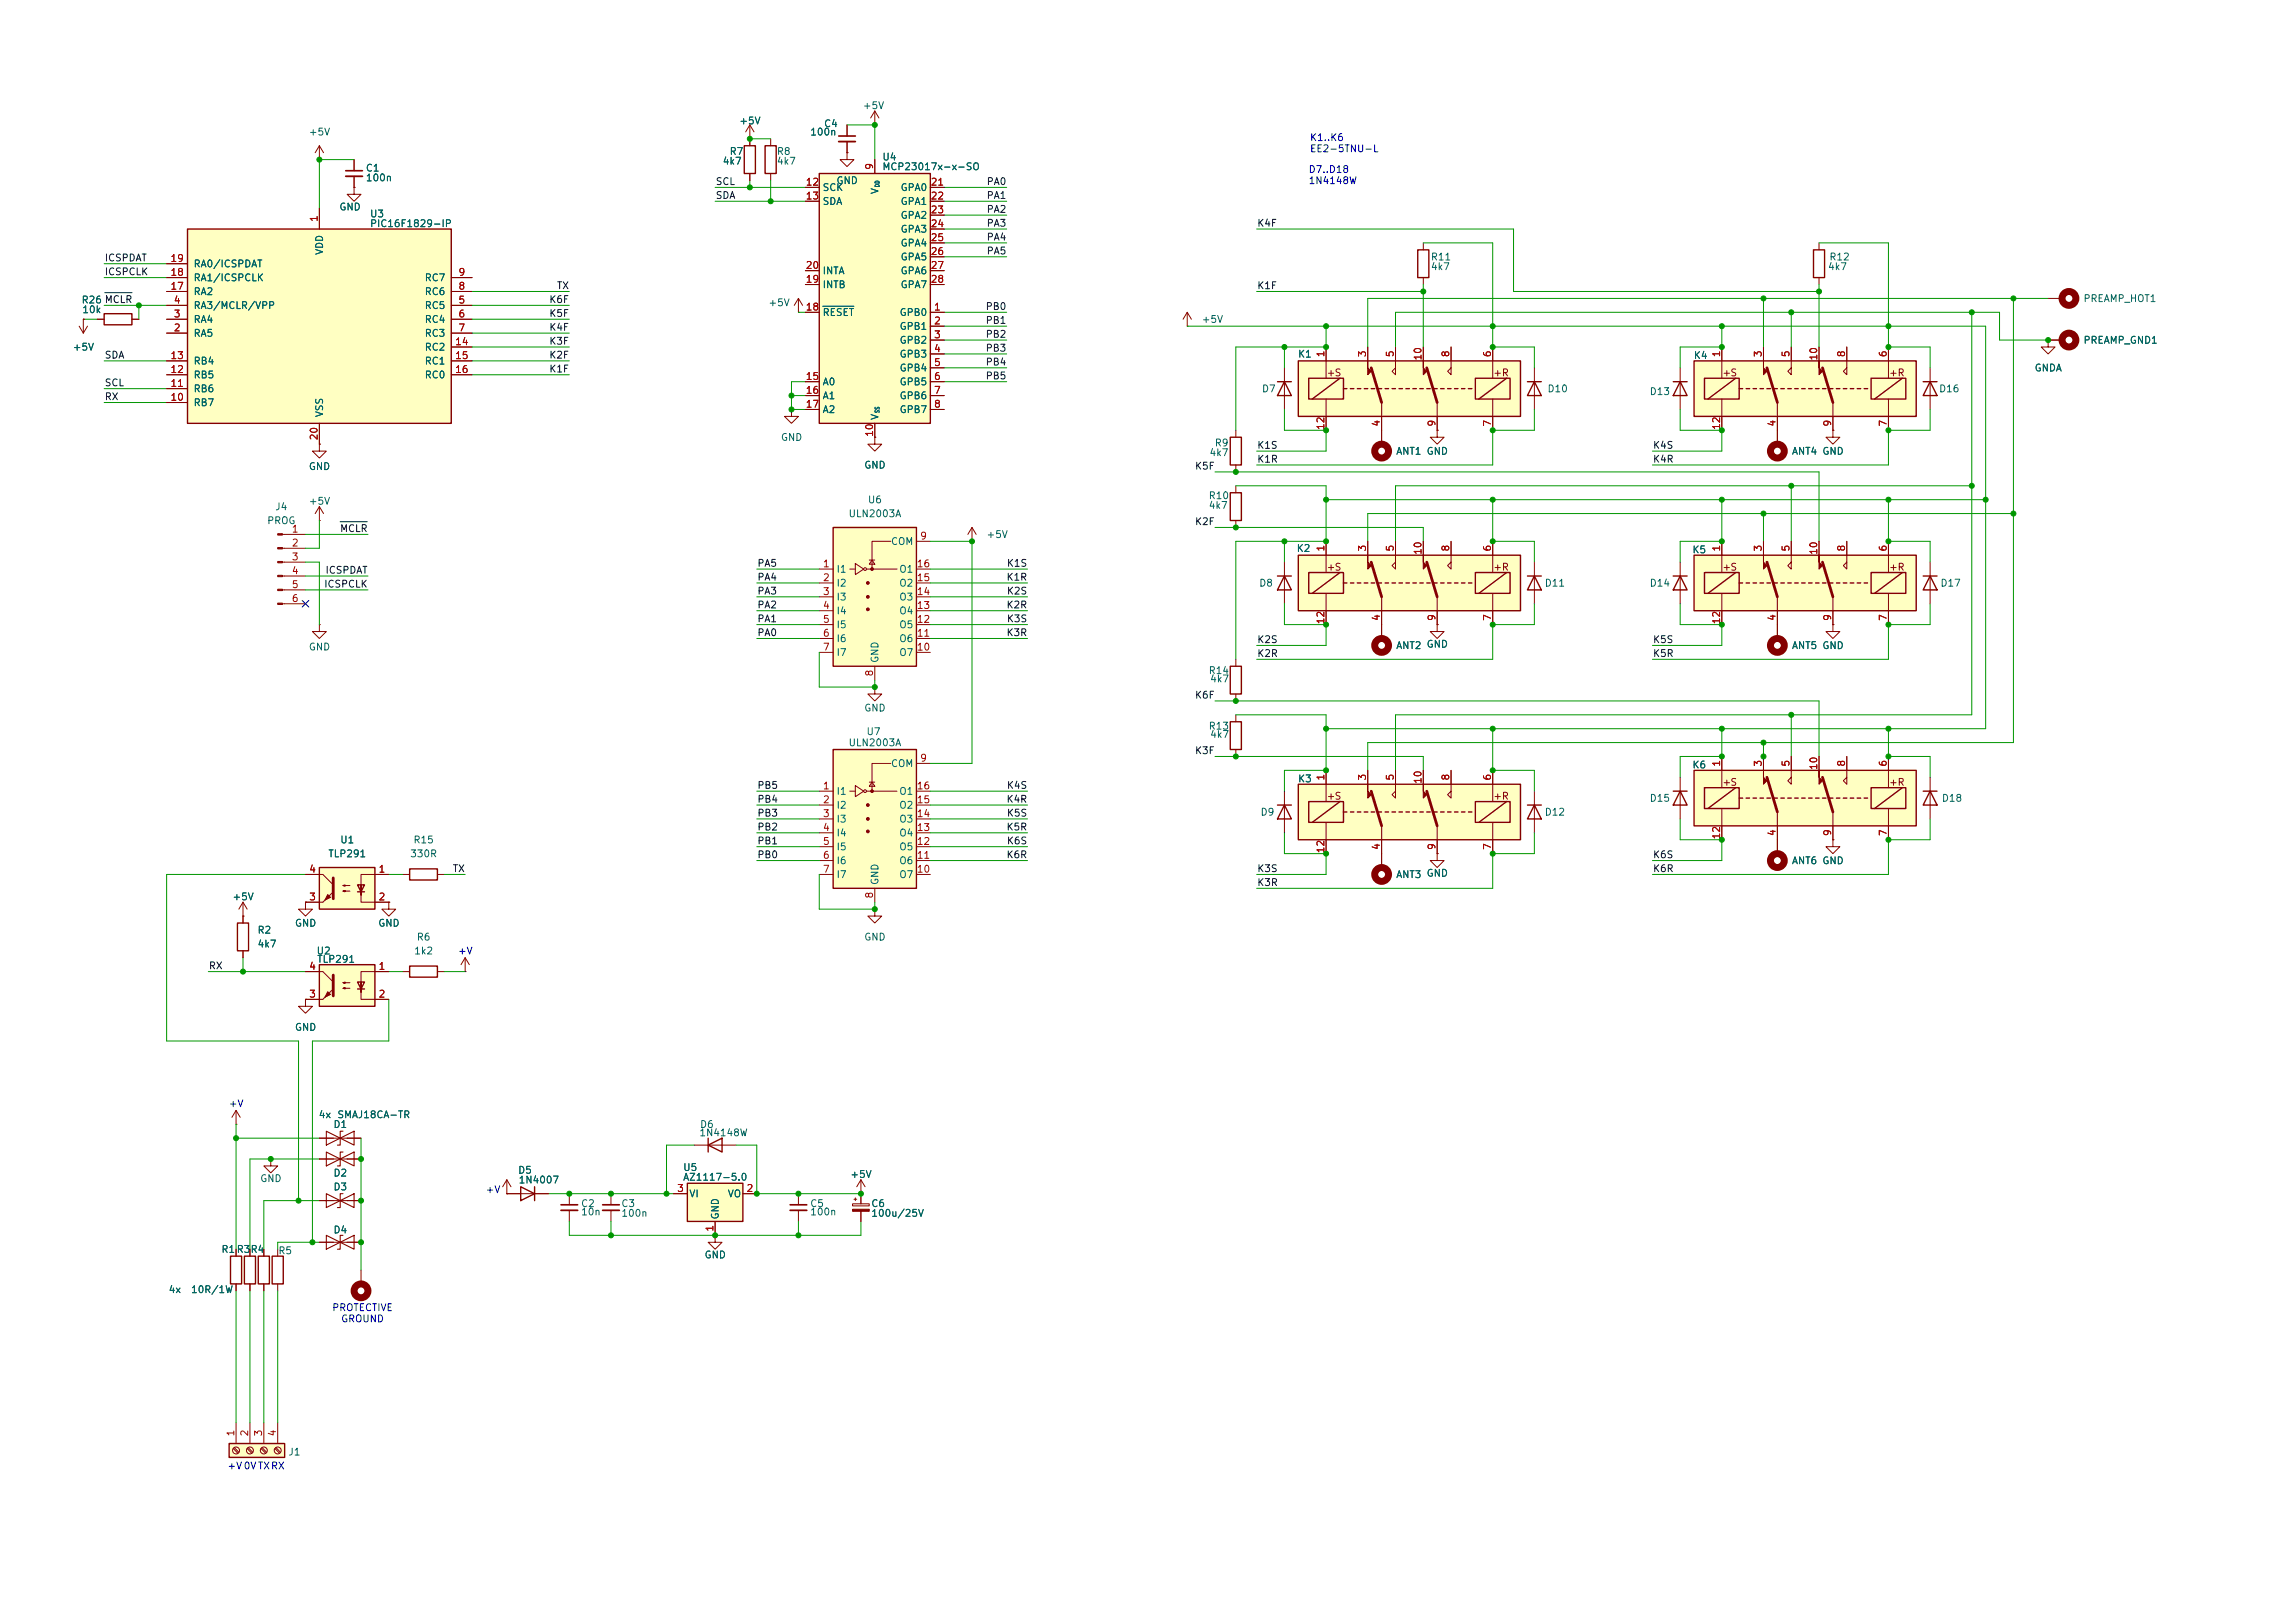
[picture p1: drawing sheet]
<svg xmlns="http://www.w3.org/2000/svg" width="420mm" height="297mm" viewBox="0 0 420 297" stroke-linecap="round" stroke-linejoin="round" font-family="sans-serif">
<defs><g id="words">
<g font-size="1.3" fill="#006464">
<text x="135.1" y="23.1">+5V</text>
<text x="150.6" y="23.6">C4</text>
<text x="157.7" y="20.3">+5V</text>
<text x="56.4" y="25.1">+5V</text>
<text x="133.4" y="28.7">R7</text>
<text x="142" y="28.7">R8</text>
<text x="148.1" y="25.1">100n</text>
<text x="161.3" y="29.7">U4</text>
<text x="66.8" y="31.7">C1</text>
<text x="66.8" y="33.5">100n</text>
<text x="132.1" y="30.4">4k7</text>
<text x="142" y="30.4">4k7</text>
<text x="150.4" y="35.3">SCK</text>
<text x="152.9" y="34">GND</text>
<text x="161" y="35.6" transform="rotate(-90 161 35.6)">V</text>
<text x="161.3" y="31.5">MCP23017x-x-SO</text>
<text x="164.6" y="35.3">GPA0</text>
<text x="62" y="38.8">GND</text>
<text x="67.6" y="40.1">U3</text>
<text x="67.6" y="41.9">PIC16F1829-IP</text>
<text x="150.4" y="37.8">SDA</text>
<text x="164.6" y="37.8">GPA1</text>
<text x="164.6" y="40.3">GPA2</text>
<text x="59.4" y="46.8" transform="rotate(-90 59.4 46.8)">VDD</text>
<text x="164.6" y="42.9">GPA3</text>
<text x="164.6" y="45.4">GPA4</text>
<text x="164.6" y="48">GPA5</text>
<text x="261.6" y="48">R11</text>
<text x="334.5" y="48">R12</text>
<text x="35.3" y="51.8">RA1/ICSPCLK</text>
<text x="35.3" y="49.2">RA0/ICSPDAT</text>
<text x="77.6" y="51.8">RC7</text>
<text x="150.4" y="53">INTB</text>
<text x="150.4" y="50.5">INTA</text>
<text x="164.6" y="50.5">GPA6</text>
<text x="164.6" y="53">GPA7</text>
<text x="261.6" y="49.7">4k7</text>
<text x="334.3" y="49.7">4k7</text>
<text x="14.8" y="55.8">R26 MCLR</text>
<text x="14.8" y="55.8">R26</text>
<text x="14.9" y="57.6">10k</text>
<text x="35.3" y="59.4">RA4</text>
<text x="35.3" y="56.9">RA3/MCLR/VPP</text>
<text x="35.3" y="54.3">RA2</text>
<text x="77.6" y="56.9">RC5</text>
<text x="77.6" y="59.4">RC4</text>
<text x="77.6" y="54.3">RC6</text>
<text x="140.5" y="56.3">+5V</text>
<text x="150.4" y="58.1">RESET</text>
<text x="164.4" y="58.1">GPB0</text>
<text x="219.7" y="59.4">+5V</text>
<text x="381" y="55.6">PREAMP_HOT1</text>
<text x="13.2" y="64.5">+5V</text>
<text x="35.3" y="61.9">RA5</text>
<text x="77.6" y="61.9">RC3</text>
<text x="77.6" y="64.5">RC2</text>
<text x="164.4" y="60.7">GPB1</text>
<text x="164.4" y="63.2">GPB2</text>
<text x="164.4" y="65.7">GPB3</text>
<text x="237.3" y="65.7">K1</text>
<text x="309.7" y="66">K4</text>
<text x="381" y="63.2">PREAMP_GND1</text>
<text x="35.3" y="69.6">RB5</text>
<text x="35.3" y="67">RB4</text>
<text x="77.6" y="67">RC1</text>
<text x="77.6" y="69.6">RC0</text>
<text x="150.4" y="70.8">A0</text>
<text x="164.4" y="68.3">GPB4</text>
<text x="164.4" y="70.8">GPB5</text>
<text x="372.1" y="68.3">GNDA</text>
<text x="35.3" y="74.6">RB7</text>
<text x="35.3" y="72.1">RB6</text>
<text x="59.4" y="76.5" transform="rotate(-90 59.4 76.5)">VSS</text>
<text x="150.4" y="73.4">A1</text>
<text x="150.4" y="75.9">A2</text>
<text x="161" y="77" transform="rotate(-90 161 77)">V</text>
<text x="164.4" y="73.4">GPB6</text>
<text x="164.4" y="75.9">GPB7</text>
<text x="230.7" y="72.1">D7</text>
<text x="283" y="72.1">D10</text>
<text x="301.7" y="72.6">D13</text>
<text x="354.6" y="72.1">D16</text>
<text x="142.7" y="81">GND</text>
<text x="221.1" y="83.8">4k7</text>
<text x="222.1" y="82">R9</text>
<text x="255.3" y="83.5">ANT1 GND</text>
<text x="327.7" y="83.5">ANT4 GND</text>
<text x="56.4" y="86.3">GND</text>
<text x="158" y="86.1">GND</text>
<text x="50.2" y="93.7">J4</text>
<text x="56.4" y="92.7">+5V</text>
<text x="155.1" y="95">ULN2003A</text>
<text x="158.6" y="92.4">U6</text>
<text x="221" y="93.4">4k7</text>
<text x="221" y="91.6">R10</text>
<text x="48.8" y="96.2">PROG</text>
<text x="162.9" y="100">COM</text>
<text x="180.3" y="98.8">+5V</text>
<text x="237.1" y="101.3">K2</text>
<text x="309.5" y="101.6">K5</text>
<text x="152.9" y="105.1">I1</text>
<text x="152.9" y="107.7">I2</text>
<text x="164.4" y="107.7">O2</text>
<text x="164.4" y="105.1">O1</text>
<text x="230.2" y="107.7">D8</text>
<text x="282.5" y="107.7">D11</text>
<text x="301.7" y="107.7">D14</text>
<text x="354.8" y="107.7">D17</text>
<text x="152.9" y="110.2">I3</text>
<text x="152.9" y="112.7">I4</text>
<text x="164.4" y="112.7">O4</text>
<text x="164.4" y="110.2">O3</text>
<text x="56.4" y="119.3">GND</text>
<text x="152.9" y="115.3">I5</text>
<text x="152.9" y="117.8">I6</text>
<text x="164.4" y="117.8">O6</text>
<text x="164.4" y="115.3">O5</text>
<text x="255.3" y="119.1">ANT2 GND</text>
<text x="327.7" y="119.1">ANT5 GND</text>
<text x="152.9" y="120.4">I7</text>
<text x="161" y="121.4" transform="rotate(-90 161 121.4)">GND</text>
<text x="164.4" y="120.4">O7</text>
<text x="221" y="123.7">R14</text>
<text x="221.2" y="125.2">4k7</text>
<text x="158" y="130.5">GND</text>
<text x="155.1" y="136.9">ULN2003A</text>
<text x="158.4" y="134.8">U7</text>
<text x="221" y="133.8">R13</text>
<text x="221.2" y="135.3">4k7</text>
<text x="162.9" y="140.7">COM</text>
<text x="237.3" y="143.5">K3</text>
<text x="309.5" y="140.9">K6</text>
<text x="152.9" y="145.8">I1</text>
<text x="152.9" y="148.3">I2</text>
<text x="164.4" y="148.3">O2</text>
<text x="164.4" y="145.8">O1</text>
<text x="230.5" y="149.6">D9</text>
<text x="282.5" y="149.6">D12</text>
<text x="301.7" y="147">D15</text>
<text x="355.1" y="147">D18</text>
<text x="62.1" y="154.6">U1</text>
<text x="75.5" y="154.6">R15</text>
<text x="152.9" y="150.8">I3</text>
<text x="152.9" y="153.4">I4</text>
<text x="152.9" y="155.9">I5</text>
<text x="164.4" y="155.9">O5</text>
<text x="164.4" y="153.4">O4</text>
<text x="164.4" y="150.8">O3</text>
<text x="60" y="157.2">TLP291</text>
<text x="74.9" y="157.2">330R</text>
<text x="152.9" y="158.5">I6</text>
<text x="152.9" y="161">I7</text>
<text x="164.4" y="161">O7</text>
<text x="164.4" y="158.5">O6</text>
<text x="255.3" y="161">ANT3 GND</text>
<text x="327.7" y="158.5">ANT6 GND</text>
<text x="42.4" y="165.1">+5V</text>
<text x="161" y="162.1" transform="rotate(-90 161 162.1)">GND</text>
<text x="47" y="171.2">R2</text>
<text x="47" y="173.7">4k7</text>
<text x="53.8" y="169.9">GND</text>
<text x="69.1" y="169.9">GND</text>
<text x="76.1" y="172.4">R6</text>
<text x="158" y="172.4">GND</text>
<text x="57.8" y="175">U2</text>
<text x="57.9" y="176.5">TLP291</text>
<text x="75.6" y="175">1k2</text>
<text x="53.8" y="188.9">GND</text>
<text x="58.2" y="204.9">4x</text>
<text x="60.9" y="206.7">D1</text>
<text x="61.6" y="204.9">SMAJ18CA-TR</text>
<text x="127.8" y="208.2">1N4148W</text>
<text x="127.9" y="206.7">D6</text>
<text x="60.9" y="215.6">D2</text>
<text x="94.7" y="215.1">D5</text>
<text x="124.9" y="214.6">U5</text>
<text x="155.4" y="215.9">+5V</text>
<text x="47.5" y="216.6">GND</text>
<text x="60.9" y="218.1">D3</text>
<text x="94.8" y="216.9">1N4007</text>
<text x="106.2" y="221.2">C2</text>
<text x="113.5" y="221.2">C3</text>
<text x="124.8" y="216.4">AZ1117-5.0</text>
<text x="126" y="219.4">VI</text>
<text x="133" y="219.4">VO</text>
<text x="148.1" y="221.2">C5</text>
<text x="159.3" y="221.2">C6</text>
<text x="60.9" y="226">D4</text>
<text x="106.2" y="222.7">10n</text>
<text x="113.5" y="223">100n</text>
<text x="131.8" y="223.3" transform="rotate(-90 131.8 223.3)">GND</text>
<text x="148.1" y="222.7">100n</text>
<text x="159.3" y="223">100u/25V</text>
<text x="40.4" y="229.6">R1R3R4</text>
<text x="50.8" y="229.8">R5</text>
<text x="128.8" y="230.6">GND</text>
<text x="30.7" y="236.9">4x</text>
<text x="34.8" y="236.9">10R/1W</text>
<text x="52.7" y="266.7">J1</text>
</g>
<g font-size="1.3" fill="#0000c2">
<text x="239.5" y="26.1">K1..K6</text>
<text x="239.5" y="28.2">EE2-5TNU-L</text>
<text x="239.3" y="32">D7..D18</text>
<text x="239.3" y="34">1N4148W</text>
<text x="83.7" y="175">+V</text>
<text x="41.7" y="202.9">+V</text>
<text x="88.7" y="218.7">+V</text>
<text x="60.7" y="240.2">PROTECTIVE</text>
<text x="62.3" y="242.3">GROUND</text>
<text x="41.5" y="269.2">+V0VTXRX</text>
</g>
<g font-size="1.3" fill="#0f0f0f">
<text x="130.8" y="34.2">SCL</text>
<text x="180.4" y="34.2">PA0</text>
<text x="130.8" y="36.7">SDA</text>
<text x="180.4" y="39.2">PA2</text>
<text x="180.4" y="36.7">PA1</text>
<text x="180.4" y="41.8">PA3</text>
<text x="229.9" y="41.8">K4F</text>
<text x="180.4" y="46.9">PA5</text>
<text x="180.4" y="44.3">PA4</text>
<text x="19" y="50.7">ICSPCLK</text>
<text x="19" y="48.1">ICSPDAT</text>
<text x="101.8" y="53.2">TX</text>
<text x="229.9" y="53.2">K1F</text>
<text x="100.4" y="55.8">K6F</text>
<text x="100.4" y="58.3">K5F</text>
<text x="180.2" y="59.6">PB1</text>
<text x="180.2" y="57">PB0</text>
<text x="19" y="65.9">SDA</text>
<text x="100.4" y="65.9">K2F</text>
<text x="100.4" y="60.8">K4F</text>
<text x="100.4" y="63.4">K3F</text>
<text x="180.2" y="64.6">PB3</text>
<text x="180.2" y="62.1">PB2</text>
<text x="19" y="71">SCL</text>
<text x="100.4" y="68.5">K1F</text>
<text x="180.2" y="67.2">PB4</text>
<text x="180.2" y="69.7">PB5</text>
<text x="19" y="73.5">RX</text>
<text x="229.9" y="82.4">K1S</text>
<text x="302.3" y="82.4">K4S</text>
<text x="218.5" y="86.2">K5F</text>
<text x="229.9" y="85">K1R</text>
<text x="302.3" y="85">K4R</text>
<text x="62.1" y="97.7">MCLR</text>
<text x="218.5" y="96.4">K2F</text>
<text x="59.2" y="107.8">ICSPCLK</text>
<text x="59.4" y="105.3">ICSPDAT</text>
<text x="138.4" y="106.6">PA4</text>
<text x="138.4" y="104">PA5</text>
<text x="184" y="106.6">K1R</text>
<text x="184.1" y="104">K1S</text>
<text x="138.4" y="109.1">PA3</text>
<text x="138.4" y="111.6">PA2</text>
<text x="184" y="111.6">K2R</text>
<text x="184.1" y="109.1">K2S</text>
<text x="138.4" y="116.7">PA0</text>
<text x="138.4" y="114.2">PA1</text>
<text x="184" y="116.7">K3R</text>
<text x="184.1" y="114.2">K3S</text>
<text x="229.9" y="118">K2S</text>
<text x="302.3" y="118">K5S</text>
<text x="229.9" y="120.5">K2R</text>
<text x="302.3" y="120.5">K5R</text>
<text x="218.5" y="128.1">K6F</text>
<text x="218.5" y="138.3">K3F</text>
<text x="138.4" y="144.7">PB5</text>
<text x="138.4" y="147.2">PB4</text>
<text x="138.4" y="149.7">PB3</text>
<text x="184" y="147.2">K4R</text>
<text x="184.1" y="149.7">K5S</text>
<text x="184.1" y="144.7">K4S</text>
<text x="138.4" y="152.3">PB2</text>
<text x="138.4" y="154.8">PB1</text>
<text x="184" y="152.3">K5R</text>
<text x="184.1" y="154.8">K6S</text>
<text x="82.7" y="159.9">TX</text>
<text x="138.4" y="157.4">PB0</text>
<text x="184" y="157.4">K6R</text>
<text x="229.9" y="159.9">K3S</text>
<text x="302.3" y="159.9">K6R</text>
<text x="302.3" y="157.4">K6S</text>
<text x="229.9" y="162.4">K3R</text>
<text x="38.1" y="177.7">RX</text>
</g>
<g font-size="1.3" fill="#a90000">
<text x="147.3" y="34.3">12</text>
<text x="160" y="31.2" transform="rotate(-90 160 31.2)">9</text>
<text x="170.1" y="34.3">21</text>
<text x="58.4" y="40.7" transform="rotate(-90 58.4 40.7)">1</text>
<text x="147.3" y="36.8">13</text>
<text x="170.1" y="36.8">22</text>
<text x="170.1" y="39.3">23</text>
<text x="170.1" y="41.9">24</text>
<text x="170.1" y="44.4">25</text>
<text x="170.1" y="47">26</text>
<text x="31.1" y="53.3">17</text>
<text x="31.1" y="50.8">18</text>
<text x="31.1" y="48.2">19</text>
<text x="83.7" y="53.3">8</text>
<text x="83.7" y="50.8">9</text>
<text x="147.3" y="52">19</text>
<text x="147.3" y="49.5">20</text>
<text x="170.1" y="49.5">27</text>
<text x="170.1" y="52">28</text>
<text x="31.7" y="58.4">3</text>
<text x="31.7" y="55.9">4</text>
<text x="83.7" y="55.9">5</text>
<text x="83.7" y="58.4">6</text>
<text x="147.3" y="57.1">18</text>
<text x="170.7" y="57.1">1</text>
<text x="170.7" y="59.7">2</text>
<text x="31.7" y="60.9">2</text>
<text x="83.1" y="63.5">14</text>
<text x="83.7" y="60.9">7</text>
<text x="170.7" y="62.2">3</text>
<text x="170.7" y="64.7">4</text>
<text x="242.5" y="65.5" transform="rotate(-90 242.5 65.5)">1</text>
<text x="250.2" y="65.5" transform="rotate(-90 250.2 65.5)">3</text>
<text x="255.2" y="65.5" transform="rotate(-90 255.2 65.5)">5</text>
<text x="265.4" y="65.5" transform="rotate(-90 265.4 65.5)">8</text>
<text x="273" y="65.5" transform="rotate(-90 273 65.5)">6</text>
<text x="314.9" y="65.5" transform="rotate(-90 314.9 65.5)">1</text>
<text x="322.6" y="65.5" transform="rotate(-90 322.6 65.5)">3</text>
<text x="327.6" y="65.5" transform="rotate(-90 327.6 65.5)">5</text>
<text x="337.8" y="65.5" transform="rotate(-90 337.8 65.5)">8</text>
<text x="345.4" y="65.5" transform="rotate(-90 345.4 65.5)">6</text>
<text x="31.1" y="71.1">11</text>
<text x="31.1" y="68.6">12</text>
<text x="31.1" y="66">13</text>
<text x="83.1" y="66">15</text>
<text x="83.1" y="68.6">16</text>
<text x="147.3" y="69.8">15</text>
<text x="170.7" y="67.3">5</text>
<text x="170.7" y="69.8">6</text>
<text x="260.3" y="66.1" transform="rotate(-90 260.3 66.1)">10</text>
<text x="332.7" y="66.1" transform="rotate(-90 332.7 66.1)">10</text>
<text x="31.1" y="73.6">10</text>
<text x="147.3" y="72.4">16</text>
<text x="147.3" y="74.9">17</text>
<text x="170.7" y="72.4">7</text>
<text x="170.7" y="74.9">8</text>
<text x="58.4" y="80.7" transform="rotate(-90 58.4 80.7)">20</text>
<text x="160" y="80.1" transform="rotate(-90 160 80.1)">10</text>
<text x="242.5" y="78.8" transform="rotate(-90 242.5 78.8)">12</text>
<text x="252.7" y="78.2" transform="rotate(-90 252.7 78.2)">4</text>
<text x="262.9" y="78.2" transform="rotate(-90 262.9 78.2)">9</text>
<text x="273" y="78.2" transform="rotate(-90 273 78.2)">7</text>
<text x="314.9" y="78.8" transform="rotate(-90 314.9 78.8)">12</text>
<text x="325.1" y="78.2" transform="rotate(-90 325.1 78.2)">4</text>
<text x="335.3" y="78.2" transform="rotate(-90 335.3 78.2)">9</text>
<text x="345.4" y="78.2" transform="rotate(-90 345.4 78.2)">7</text>
<text x="53.3" y="97.8">1</text>
<text x="53.3" y="100.3">2</text>
<text x="168.2" y="99">9</text>
<text x="242.5" y="101" transform="rotate(-90 242.5 101)">1</text>
<text x="250.2" y="101" transform="rotate(-90 250.2 101)">3</text>
<text x="255.2" y="101" transform="rotate(-90 255.2 101)">5</text>
<text x="260.3" y="101.6" transform="rotate(-90 260.3 101.6)">10</text>
<text x="265.4" y="101" transform="rotate(-90 265.4 101)">8</text>
<text x="273" y="101" transform="rotate(-90 273 101)">6</text>
<text x="314.9" y="101" transform="rotate(-90 314.9 101)">1</text>
<text x="322.6" y="101" transform="rotate(-90 322.6 101)">3</text>
<text x="327.6" y="101" transform="rotate(-90 327.6 101)">5</text>
<text x="332.7" y="101.6" transform="rotate(-90 332.7 101.6)">10</text>
<text x="337.8" y="101" transform="rotate(-90 337.8 101)">8</text>
<text x="345.4" y="101" transform="rotate(-90 345.4 101)">6</text>
<text x="53.3" y="102.8">3</text>
<text x="53.3" y="105.4">4</text>
<text x="53.3" y="107.9">5</text>
<text x="150.4" y="104.1">1</text>
<text x="150.4" y="106.7">2</text>
<text x="167.6" y="106.7">15</text>
<text x="167.6" y="104.1">16</text>
<text x="53.3" y="110.5">6</text>
<text x="150.4" y="109.2">3</text>
<text x="150.4" y="111.7">4</text>
<text x="167.6" y="111.7">13</text>
<text x="167.6" y="109.2">14</text>
<text x="252.7" y="113.7" transform="rotate(-90 252.7 113.7)">4</text>
<text x="262.9" y="113.7" transform="rotate(-90 262.9 113.7)">9</text>
<text x="273" y="113.7" transform="rotate(-90 273 113.7)">7</text>
<text x="325.1" y="113.7" transform="rotate(-90 325.1 113.7)">4</text>
<text x="335.3" y="113.7" transform="rotate(-90 335.3 113.7)">9</text>
<text x="345.4" y="113.7" transform="rotate(-90 345.4 113.7)">7</text>
<text x="150.4" y="114.3">5</text>
<text x="150.4" y="116.8">6</text>
<text x="150.4" y="119.4">7</text>
<text x="167.6" y="119.4">10</text>
<text x="167.6" y="116.8">11</text>
<text x="167.6" y="114.3">12</text>
<text x="242.5" y="114.3" transform="rotate(-90 242.5 114.3)">12</text>
<text x="314.9" y="114.3" transform="rotate(-90 314.9 114.3)">12</text>
<text x="160" y="123.9" transform="rotate(-90 160 123.9)">8</text>
<text x="168.2" y="139.7">9</text>
<text x="242.5" y="142.9" transform="rotate(-90 242.5 142.9)">1</text>
<text x="250.2" y="142.9" transform="rotate(-90 250.2 142.9)">3</text>
<text x="255.2" y="142.9" transform="rotate(-90 255.2 142.9)">5</text>
<text x="260.3" y="143.6" transform="rotate(-90 260.3 143.6)">10</text>
<text x="265.4" y="142.9" transform="rotate(-90 265.4 142.9)">8</text>
<text x="273" y="142.9" transform="rotate(-90 273 142.9)">6</text>
<text x="314.9" y="140.4" transform="rotate(-90 314.9 140.4)">1</text>
<text x="322.6" y="140.4" transform="rotate(-90 322.6 140.4)">3</text>
<text x="327.6" y="140.4" transform="rotate(-90 327.6 140.4)">5</text>
<text x="332.7" y="141" transform="rotate(-90 332.7 141)">10</text>
<text x="337.8" y="140.4" transform="rotate(-90 337.8 140.4)">8</text>
<text x="345.4" y="140.4" transform="rotate(-90 345.4 140.4)">6</text>
<text x="150.4" y="144.8">1</text>
<text x="150.4" y="147.3">2</text>
<text x="150.4" y="149.8">3</text>
<text x="167.6" y="149.8">14</text>
<text x="167.6" y="147.3">15</text>
<text x="167.6" y="144.8">16</text>
<text x="150.4" y="152.4">4</text>
<text x="150.4" y="154.9">5</text>
<text x="167.6" y="154.9">12</text>
<text x="167.6" y="152.4">13</text>
<text x="252.7" y="155.6" transform="rotate(-90 252.7 155.6)">4</text>
<text x="262.9" y="155.6" transform="rotate(-90 262.9 155.6)">9</text>
<text x="273" y="155.6" transform="rotate(-90 273 155.6)">7</text>
<text x="314.9" y="153.7" transform="rotate(-90 314.9 153.7)">12</text>
<text x="325.1" y="153.1" transform="rotate(-90 325.1 153.1)">4</text>
<text x="335.3" y="153.1" transform="rotate(-90 335.3 153.1)">9</text>
<text x="345.4" y="153.1" transform="rotate(-90 345.4 153.1)">7</text>
<text x="56.4" y="160">4</text>
<text x="69.1" y="160">1</text>
<text x="150.4" y="157.5">6</text>
<text x="150.4" y="160">7</text>
<text x="167.6" y="160">10</text>
<text x="167.6" y="157.5">11</text>
<text x="242.5" y="156.3" transform="rotate(-90 242.5 156.3)">12</text>
<text x="56.4" y="165.1">3</text>
<text x="69.1" y="165.1">2</text>
<text x="160" y="164.5" transform="rotate(-90 160 164.5)">8</text>
<text x="56.4" y="177.8">4</text>
<text x="69.1" y="177.8">1</text>
<text x="56.4" y="182.9">3</text>
<text x="69.1" y="182.9">2</text>
<text x="123.8" y="218.4">3</text>
<text x="136.5" y="218.4">2</text>
<text x="130.8" y="225.5" transform="rotate(-90 130.8 225.5)">1</text>
<text x="43.2" y="263" transform="rotate(-90 43.2 263)">1</text>
<text x="45.7" y="263" transform="rotate(-90 45.7 263)">2</text>
<text x="48.2" y="263" transform="rotate(-90 48.2 263)">3</text>
<text x="50.8" y="263" transform="rotate(-90 50.8 263)">4</text>
</g>
<g font-size="1.3" fill="#840000">
<text x="242.6" y="69.2">+S</text>
<text x="273.1" y="69.2">+R</text>
<text x="315" y="69.2">+S</text>
<text x="345.4" y="69.2">+R</text>
<text x="242.6" y="104.7">+S</text>
<text x="273.1" y="104.7">+R</text>
<text x="315" y="104.7">+S</text>
<text x="345.4" y="104.7">+R</text>
<text x="242.6" y="146.6">+S</text>
<text x="273.1" y="146.6">+R</text>
<text x="315" y="144.1">+S</text>
<text x="345.4" y="144.1">+R</text>
</g>
<g font-size=".8" fill="#006464">
<text x="161" y="34.3" transform="rotate(-90 161 34.3)">DD</text>
<text x="161" y="75.7" transform="rotate(-90 161 75.7)">SS</text>
</g>
</g></defs>
<path d="M14.5 59.7l.7 1.3M15.2 58.4h.1M15.2 58.4v2.6M16 59.7l-.8 1.3" fill="none" stroke="#840000" stroke-width=".18"/>
<path d="M152.4 96.5h15.2v25.4h-15.2z" fill="#ffffc2"/>
<path d="M152.4 96.5h15.2v25.4h-15.2z" fill="none" stroke="#840000" stroke-width=".25"/>
<g fill="none" stroke="#840000" stroke-width=".18">
<path d="M374.6 54.6h2.6M374.6 62.2v1.3h1.3l-1.3 1.3-1.2-1.3h1.2M374.6 62.2h.1M374.6 62.2h2.6M162.9 99.1h-3.4v5M167.6 99.1h2.6M149.9 104.1h2.5M149.9 106.7h2.5M149.9 109.2h2.5M149.9 111.8h2.5M149.9 114.3h2.5M149.9 116.8h2.5"/>
<path d="M149.9 119.4h2.5M155.4 104.1h1.1M156.5 103.1l1.5 1-1.5 1.1zM158.5 104.1h5.6M159 102.5h1M159.5 102.5l.5 .8h-1zM167.6 104.1h2.6M167.6 106.7h2.6M167.6 109.2h2.6M167.6 111.8h2.6M167.6 114.3h2.6M167.6 116.8h2.6"/>
<path d="M167.6 119.4h2.6M160 121.9v2.6"/>
<circle cx="158.2" cy="104.1" r=".25"/>
</g>
<g fill="#840000" stroke="#840000" stroke-width=".18">
<circle cx="158.7" cy="106.7" r=".25"/>
<circle cx="158.7" cy="109.2" r=".25"/>
<circle cx="158.7" cy="111.5" r=".25"/>
<circle cx="159.5" cy="104.1" r=".25"/>
</g>
<g fill="none" stroke="#840000" stroke-width="1.3">
<circle cx="378.5" cy="54.6" r="1.27"/>
<circle cx="378.5" cy="62.2" r="1.27"/>
</g>
<path d="M34.3 41.9h48.2v35.6h-48.2z" fill="#ffffc2"/>
<path d="M34.3 41.9h48.2v35.6h-48.2z" fill="none" stroke="#840000" stroke-width=".25"/>
<g fill="none" stroke="#840000" stroke-width=".18">
<path d="M58.4 38.1v3.8M64.8 29.2v2M64.8 32.3v2M30.5 58.4h3.8M30.5 55.9h3.8M30.5 53.3h3.8M30.5 50.8h3.8M30.5 48.3h3.8M82.5 58.4h3.9M82.5 55.9h3.9M82.5 53.3h3.9M82.5 50.8h3.9"/>
<path d="M30.5 61h3.8M30.5 73.7h3.8M30.5 71.1h3.8M30.5 68.6h3.8M30.5 66h3.8M58.4 77.5v3.8M82.5 61h3.9M82.5 68.6h3.9M82.5 66h3.9M82.5 63.5h3.9M160 80v1.3h1.3l-1.3 1.3-1.3-1.3h1.3M160 80h.1"/>
</g>
<path d="M63.2 31.2h3.1" fill="none" stroke="#840000" stroke-width=".3"/>
<path d="M63.2 32.3h3.1" fill="none" stroke="#840000" stroke-width=".33"/>
<path d="M309.9 66h40.6v10.2h-40.6z" fill="#ffffc2"/>
<g fill="none" stroke="#840000" stroke-width=".25">
<path d="M306.1 69.9h2.5M307.3 69.9l1.3 2.5h-2.5zM309.9 66h40.6v10.2h-40.6zM311.8 69.2h6.3v3.8h-6.3zM317.5 69.2l-5.1 3.8M318.1 71.1h.7M319.4 71.1h.6M320.7 71.1h.6M321.9 71.1h.7M323.2 71.1h.6M324.5 71.1h.6M325.8 71.1h.6"/>
<path d="M327 71.1h.7M328.3 71.1h.6M329.6 71.1h.6M330.8 71.1h.7M332.1 71.1h.6M333.4 71.1h.6M334.6 71.1h.7M335.9 71.1h.6M337.2 71.1h.6M338.5 71.1h.6M339.7 71.1h.7M341 71.1h.6"/>
<path d="M342.3 69.2h6.3v3.8h-6.3zM348 69.2l-5.1 3.8M351.8 144.8h2.5M353.1 144.8l1.2 2.5h-2.5z"/>
</g>
<g fill="none" stroke="#840000" stroke-width=".18">
<path d="M307.3 67.3v7.6M315 63.5v5.7M315 73v5.7M322.6 63.5v2.5M325.1 73.7v5M327.7 63.5v5.1l-.7-.7 .7-.6M332.7 63.5v2.5M335.3 73.7v5M337.8 63.5v5.1l-.6-.7 .6-.6M345.4 63.5v5.7M345.4 73v5.7M325.1 114.3v2.5"/>
<path d="M353.1 142.2v7.7"/>
</g>
<g fill="#840000" stroke="#840000" stroke-width=".18">
<path d="M322.6 66v1.3l.6 .6-.6 .7z"/>
<path d="M332.7 66v1.3l.7 .6-.7 .7z"/>
</g>
<path d="M323.2 67.3l1.9 6.4M333.4 67.3l1.9 6.4" fill="none" stroke="#840000" stroke-width=".51"/>
<circle cx="325.1" cy="118.1" r="1.27" fill="none" stroke="#840000" stroke-width="1.3"/>
<path d="M309.9 101.6h40.6v10.2h-40.6z" fill="#ffffc2"/>
<g fill="none" stroke="#840000" stroke-width=".25">
<path d="M351.8 69.9h2.5M353.1 69.9l1.2 2.5h-2.5zM306.1 105.4h2.5M307.3 105.4l1.3 2.6h-2.5zM309.9 101.6h40.6v10.2h-40.6zM311.8 104.8h6.3v3.8h-6.3zM317.5 104.8l-5.1 3.8M318.1 106.7h.7M319.4 106.7h.6M320.7 106.7h.6M321.9 106.7h.7M323.2 106.7h.6"/>
<path d="M324.5 106.7h.6M325.8 106.7h.6M327 106.7h.7M328.3 106.7h.6M329.6 106.7h.6M330.8 106.7h.7M332.1 106.7h.6M333.4 106.7h.6M334.6 106.7h.7M335.9 106.7h.6M337.2 106.7h.6M338.5 106.7h.6"/>
<path d="M339.7 106.7h.7M341 106.7h.6M342.3 104.8h6.3v3.8h-6.3zM348 104.8l-5.1 3.8M306.1 144.8h2.5M307.3 144.8l1.3 2.5h-2.5z"/>
</g>
<g fill="none" stroke="#840000" stroke-width=".18">
<path d="M58.4 29.2h.1M58.4 26.7l-.7 1.2M58.4 26.7l.8 1.2M58.4 26.7v2.5M353.1 67.3v7.6M315 99.1v5.7M322.6 99.1v2.5M327.7 99.1v5l-.7-.6 .7-.6M332.7 99.1v2.5M337.8 99.1v5l-.6-.6 .6-.6M345.4 99.1v5.7M307.3 102.9v7.6"/>
<path d="M315 108.6v5.7M325.1 109.2v5.1M335.3 114.3v1.3h1.2l-1.2 1.2-1.3-1.2h1.3M335.3 114.3h.1M335.3 109.2v5.1M345.4 108.6v5.7M160 125.7v1.3h1.3l-1.3 1.3-1.3-1.3h1.3M160 125.7h.1M307.3 142.2v7.7"/>
</g>
<g fill="#840000" stroke="#840000" stroke-width=".18">
<path d="M322.6 101.6v1.3l.6 .6-.6 .6z"/>
<path d="M332.7 101.6v1.3l.7 .6-.7 .6z"/>
</g>
<path d="M323.2 102.9l1.9 6.3M333.4 102.9l1.9 6.3" fill="none" stroke="#840000" stroke-width=".51"/>
<path d="M149.9 31.8h20.3v45.7h-20.3z" fill="#ffffc2"/>
<path d="M149.9 31.8h20.3v45.7h-20.3zM19 57.4h5.1v2h-5.1zM331.7 45.7h2.1v5.1h-2.1z" fill="none" stroke="#840000" stroke-width=".25"/>
<g fill="none" stroke="#840000" stroke-width=".18">
<path d="M64.8 34.3v1.3h1.2l-1.2 1.2-1.3-1.2h1.3M64.8 34.3h.1M137.2 25.4h.1M137.2 22.9l-.8 1.2M137.2 22.9l.7 1.2M137.2 22.9v2.5M147.3 34.3h2.6M147.3 36.8h2.6M154.9 22.9v2M154.9 25.9v2M160 22.9h.1M160 20.3v2.6"/>
<path d="M160 29.2v2.6M160 20.3l-.7 1.3M160 20.3l.8 1.3M170.2 34.3h2.5M170.2 36.8h2.5M170.2 39.4h2.5M17.8 58.4h1.2M24.1 58.4h1.3M146 57.2h.1M146 54.6l-.7 1.3M146 54.6l.8 1.3M146 54.6v2.6"/>
<path d="M147.3 57.2h2.6M147.3 52.1h2.6M147.3 49.5h2.6M170.2 57.2h2.5M170.2 59.7h2.5M170.2 52.1h2.5M170.2 49.5h2.5M170.2 41.9h2.5M170.2 44.5h2.5M170.2 47h2.5M332.7 44.5v1.2M332.7 50.8v1.3"/>
<path d="M147.3 69.9h2.6M147.3 72.4h2.6M147.3 74.9h2.6M160 77.5v2.5M170.2 62.2h2.5M170.2 64.8h2.5M170.2 67.3h2.5M170.2 69.9h2.5M170.2 72.4h2.5M170.2 74.9h2.5M262.9 78.7v1.3h1.3l-1.3 1.3-1.3-1.3h1.3M262.9 78.7h.1"/>
<path d="M51.7 97.8h4.2M51.7 100.3h4.2M51.7 102.9h4.2M51.7 105.4h4.2M51.7 108h4.2M51.7 110.5h4.2"/>
</g>
<path d="M150.5 56h5.7" fill="none" stroke="#006464" stroke-width=".18"/>
<g fill="#840000" stroke="#840000" stroke-width=".18">
<path d="M50.8 97.7h.9v.2h-.9z"/>
<path d="M50.8 100.2h.9v.3h-.9z"/>
<path d="M50.8 102.7h.9v.3h-.9z"/>
<path d="M50.8 105.3h.9v.2h-.9z"/>
<path d="M50.8 107.8h.9v.3h-.9z"/>
<path d="M50.8 110.4h.9v.2h-.9z"/>
</g>
<path d="M153.4 24.9h3.1" fill="none" stroke="#840000" stroke-width=".3"/>
<path d="M153.4 25.9h3.1" fill="none" stroke="#840000" stroke-width=".33"/>
<path d="M237.5 101.6h40.6v10.2h-40.6z" fill="#ffffc2"/>
<g fill="none" stroke="#840000" stroke-width=".25">
<path d="M136.1 26.7h2.1v5.1h-2.1zM259.3 45.7h2.1v5.1h-2.1zM237.5 101.6h40.6v10.2h-40.6zM239.4 104.8h6.3v3.8h-6.3zM245.1 104.8l-5.1 3.8M245.7 106.7h.7M247 106.7h.6M248.3 106.7h.6M249.6 106.7h.6M250.8 106.7h.7M252.1 106.7h.6M253.4 106.7h.6"/>
<path d="M254.6 106.7h.7M255.9 106.7h.6M257.2 106.7h.6M258.4 106.7h.7M259.7 106.7h.6M261 106.7h.6M262.3 106.7h.6M263.5 106.7h.7M264.8 106.7h.6M266.1 106.7h.6M267.3 106.7h.7M268.6 106.7h.6"/>
<path d="M269.9 104.8h6.3v3.8h-6.3zM275.6 104.8l-5.1 3.8"/>
</g>
<g fill="none" stroke="#840000" stroke-width=".18">
<path d="M137.2 25.4v1.3M137.2 31.8v1.2M260.3 44.5v1.2M260.3 50.8v1.3M242.6 99.1v5.7M250.2 99.1v2.5M255.3 99.1v5l-.7-.6 .7-.6M260.3 99.1v2.5M265.4 99.1v5l-.6-.6 .6-.6M273 99.1v5.7M58.4 114.3v1.3h1.3l-1.3 1.2-1.3-1.2h1.3M58.4 114.3h.1"/>
<path d="M242.6 108.6v5.7M252.7 109.2v5.1M262.9 109.2v5.1M273 108.6v5.7"/>
</g>
<g fill="#840000" stroke="#840000" stroke-width=".18">
<path d="M250.2 101.6v1.3l.6 .6-.6 .6z"/>
<path d="M260.3 101.6v1.3l.7 .6-.7 .6z"/>
</g>
<path d="M250.8 102.9l1.9 6.3M261 102.9l1.9 6.3" fill="none" stroke="#840000" stroke-width=".51"/>
<path d="M309.9 141h40.6v10.1h-40.6z" fill="#ffffc2"/>
<g fill="none" stroke="#840000" stroke-width=".25">
<path d="M140 26.7h2v5.1h-2zM279.4 69.9h2.5M280.7 69.9l1.2 2.5h-2.5zM233.7 105.4h2.5M234.9 105.4l1.3 2.6h-2.5zM279.4 105.4h2.5M280.7 105.4l1.2 2.6h-2.5zM351.8 105.4h2.5M353.1 105.4l1.2 2.6h-2.5zM225 132.1h2.1v5.1h-2.1zM225 121.9h2.1v5.1h-2.1zM309.9 141h40.6v10.1h-40.6z"/>
<path d="M311.8 144.1h6.3v3.9h-6.3zM317.5 144.1l-5.1 3.9M318.1 146.1h.7M319.4 146.1h.6M320.7 146.1h.6M321.9 146.1h.7M323.2 146.1h.6M324.5 146.1h.6M325.8 146.1h.6M327 146.1h.7M328.3 146.1h.6M329.6 146.1h.6"/>
<path d="M330.8 146.1h.7M332.1 146.1h.6M333.4 146.1h.6M334.6 146.1h.7M335.9 146.1h.6M337.2 146.1h.6M338.5 146.1h.6M339.7 146.1h.7M341 146.1h.6M342.3 144.1h6.3v3.9h-6.3zM348 144.1l-5.1 3.9"/>
</g>
<g fill="none" stroke="#840000" stroke-width=".18">
<path d="M141 25.4v1.3M141 31.8v1.2M154.9 27.9v1.3h1.3l-1.3 1.3-1.2-1.3h1.2M154.9 27.9h.1M144.8 74.9v1.3h1.2l-1.2 1.3-1.3-1.3h1.3M144.8 74.9h.1M280.7 67.3v7.6M325.1 78.7v2.6M335.3 78.7v1.3h1.2l-1.2 1.3-1.3-1.3h1.3M335.3 78.7h.1M58.4 81.3v1.3h1.3l-1.3 1.2-1.3-1.2h1.3M58.4 81.3h.1"/>
<path d="M58.4 95.3h.1M58.4 92.7l-.7 1.3M58.4 92.7l.8 1.3M58.4 92.7v2.6M177.8 99.1h.1M177.8 96.5l-.8 1.3M177.8 96.5l.8 1.3M177.8 96.5v2.6M234.9 102.9v7.6M252.7 114.3v2.5M262.9 114.3v1.3h1.3l-1.3 1.2-1.3-1.2h1.3M262.9 114.3h.1"/>
<path d="M280.7 102.9v7.6M353.1 102.9v7.6M226.1 120.7v1.2M226.1 127v1.3M226.1 130.8v1.3M226.1 137.2v1.2M315 138.4v5.7M322.6 138.4v2.6M327.7 138.4v5.1l-.7-.6 .7-.7M332.7 138.4v2.6M337.8 138.4v5.1l-.6-.6 .6-.7M345.4 138.4v5.7"/>
<path d="M315 148v5.7M325.1 148.6v7.6M335.3 153.7v1.2h1.2l-1.2 1.3-1.3-1.3h1.3M335.3 153.7h.1M335.3 148.6v5.1M345.4 148v5.7"/>
</g>
<g fill="#840000" stroke="#840000" stroke-width=".18">
<path d="M322.6 141v1.2l.6 .7-.6 .6z"/>
<path d="M332.7 141v1.2l.7 .7-.7 .6z"/>
</g>
<path d="M323.2 142.2l1.9 6.4M333.4 142.2l1.9 6.4" fill="none" stroke="#840000" stroke-width=".51"/>
<g fill="none" stroke="#840000" stroke-width="1.3">
<circle cx="325.1" cy="82.5" r="1.27"/>
<circle cx="252.7" cy="118.1" r="1.27"/>
<circle cx="325.1" cy="157.5" r="1.27"/>
</g>
<path d="M237.5 66h40.6v10.2h-40.6z" fill="#ffffc2"/>
<g fill="none" stroke="#840000" stroke-width=".25">
<path d="M233.7 69.9h2.5M234.9 69.9l1.3 2.5h-2.5zM237.5 66h40.6v10.2h-40.6zM239.4 69.2h6.3v3.8h-6.3zM245.1 69.2l-5.1 3.8M245.7 71.1h.7M247 71.1h.6M248.3 71.1h.6M249.6 71.1h.6M250.8 71.1h.7M252.1 71.1h.6M253.4 71.1h.6"/>
<path d="M254.6 71.1h.7M255.9 71.1h.6M257.2 71.1h.6M258.4 71.1h.7M259.7 71.1h.6M261 71.1h.6M262.3 71.1h.6M263.5 71.1h.7M264.8 71.1h.6M266.1 71.1h.6M267.3 71.1h.7M268.6 71.1h.6"/>
<path d="M269.9 69.2h6.3v3.8h-6.3zM275.6 69.2l-5.1 3.8M225 90.2h2.1v5.1h-2.1zM225 80h2.1v5.1h-2.1z"/>
</g>
<g fill="none" stroke="#840000" stroke-width=".18">
<path d="M217.2 59.7h.1M217.2 57.2l-.8 1.2M217.2 57.2l.7 1.2M217.2 57.2v2.5M226.1 78.7v1.3M234.9 67.3v7.6M242.6 63.5v5.7M242.6 73v5.7M250.2 63.5v2.5M252.7 73.7v7.6M255.3 63.5v5.1l-.7-.7 .7-.6M260.3 63.5v2.5"/>
<path d="M262.9 73.7v5M265.4 63.5v5.1l-.6-.7 .6-.6M273 63.5v5.7M273 73v5.7M226.1 85.1v1.3M226.1 88.9v1.3M226.1 95.3v1.2M252.7 156.2v2.6"/>
</g>
<g fill="#840000" stroke="#840000" stroke-width=".18">
<path d="M250.2 66v1.3l.6 .6-.6 .7z"/>
<path d="M260.3 66v1.3l.7 .6-.7 .7z"/>
</g>
<path d="M250.8 67.3l1.9 6.4M261 67.3l1.9 6.4" fill="none" stroke="#840000" stroke-width=".51"/>
<g fill="none" stroke="#840000" stroke-width="1.3">
<circle cx="252.7" cy="82.5" r="1.27"/>
<circle cx="252.7" cy="160" r="1.27"/>
</g>
<path d="M237.5 143.5h40.6v10.2h-40.6z" fill="#ffffc2"/>
<g fill="none" stroke="#840000" stroke-width=".25">
<path d="M233.7 147.3h2.5M234.9 147.3l1.3 2.6h-2.5zM237.5 143.5h40.6v10.2h-40.6zM239.4 146.7h6.3v3.8h-6.3zM245.1 146.7l-5.1 3.8M245.7 148.6h.7M247 148.6h.6M248.3 148.6h.6M249.6 148.6h.6M250.8 148.6h.7M252.1 148.6h.6M253.4 148.6h.6"/>
<path d="M254.6 148.6h.7M255.9 148.6h.6M257.2 148.6h.6M258.4 148.6h.7M259.7 148.6h.6M261 148.6h.6M262.3 148.6h.6M263.5 148.6h.7M264.8 148.6h.6M266.1 148.6h.6M267.3 148.6h.7M268.6 148.6h.6"/>
<path d="M269.9 146.7h6.3v3.8h-6.3zM275.6 146.7l-5.1 3.8M279.4 147.3h2.5M280.7 147.3l1.2 2.6h-2.5zM43.4 168.9h2.1v5.1h-2.1zM47.2 229.9h2.1v5h-2.1z"/>
</g>
<g fill="none" stroke="#840000" stroke-width=".18">
<path d="M234.9 144.8v7.6M242.6 141v5.7M242.6 150.5v5.7M250.2 141v2.5M252.7 151.1v5.1M255.3 141v5.1l-.7-.7 .7-.6M260.3 141v2.5M262.9 156.2v1.3h1.3l-1.3 1.3-1.3-1.3h1.3M262.9 156.2h.1M262.9 151.1v5.1M265.4 141v5.1l-.6-.7 .6-.6M273 141v5.7"/>
<path d="M273 150.5v5.7M280.7 144.8v7.6M44.4 167.6h.1M44.4 165.1l-.7 1.3M44.4 165.1l.8 1.3M44.4 165.1v3.8M44.4 174v1.3M55.9 165.1v1.3h1.2l-1.2 1.2-1.3-1.2h1.3M55.9 165.1h.1M55.9 182.9v1.3h1.2l-1.2 1.2-1.3-1.2h1.3M55.9 182.9h.1M48.3 228.6v1.3"/>
<path d="M48.3 234.9v1.3"/>
</g>
<g fill="#840000" stroke="#840000" stroke-width=".18">
<path d="M250.2 143.5v1.3l.6 .6-.6 .7z"/>
<path d="M260.3 143.5v1.3l.7 .6-.7 .7z"/>
</g>
<path d="M250.8 144.8l1.9 6.3M261 144.8l1.9 6.3" fill="none" stroke="#840000" stroke-width=".51"/>
<path d="M125.7 216.5h10.2v7h-10.2z" fill="#ffffc2"/>
<path d="M125.7 216.5h10.2v7h-10.2z" fill="none" stroke="#840000" stroke-width=".25"/>
<path d="M123.2 218.4h2.5M135.9 218.4h2.5M130.8 223.5v2.6" fill="none" stroke="#840000" stroke-width=".18"/>
<path d="M58.4 158.8h10.2v7.6h-10.2z" fill="#ffffc2"/>
<path d="M58.4 158.8h10.2v7.6h-10.2zM74.9 159h5.1v2h-5.1zM65.4 161.9h1.3l-.7 1.3zM65.4 163.2h1.3" fill="none" stroke="#840000" stroke-width=".25"/>
<path d="M55.9 160h3.2l1.9 1.9M55.9 165.1h3.2M62.7 162.1l.4-.2v.3l-.4-.1h1.3M62.7 163.1l.4-.2v.3l-.4-.1h1.3M66 163.2v1.9h5.1M71.1 160h-5.1v3.8v-1.9M73.7 160h1.2M80 160h1.3" fill="none" stroke="#840000" stroke-width=".18"/>
<path d="M61 160.7v3.8" fill="none" stroke="#840000" stroke-width=".51"/>
<g fill="#840000" stroke="#840000" stroke-width=".18">
<path d="M59.9 163.7l.6 .5-1.1 .5z"/>
<path d="M59.1 165.1l1.9-1.9z"/>
</g>
<path d="M58.4 176.5h10.2v7.7h-10.2z" fill="#ffffc2"/>
<path d="M58.4 176.5h10.2v7.7h-10.2zM65.4 179.7h1.3l-.7 1.3zM74.9 176.8h5.1v2h-5.1zM65.4 181h1.3" fill="none" stroke="#840000" stroke-width=".25"/>
<g fill="none" stroke="#840000" stroke-width=".18">
<path d="M55.9 177.8h3.2l1.9 1.9M62.7 179.8l.4-.1v.3l-.4-.2h1.3M71.1 177.8h-5.1v3.8v-1.9M71.1 165.1v1.3h1.3l-1.3 1.2-1.3-1.2h1.3M71.1 165.1h.1M73.7 177.8h1.2M80 177.8h1.3M85.1 177.8h.1M85.1 175.3l-.8 1.2M85.1 175.3l.8 1.2M85.1 175.3v2.5M55.9 182.9h3.2"/>
<path d="M62.7 180.8l.4-.1v.3l-.4-.2h1.3M66 181v1.9h5.1"/>
</g>
<path d="M61 178.4v3.8" fill="none" stroke="#840000" stroke-width=".51"/>
<g fill="#840000" stroke="#840000" stroke-width=".18">
<path d="M59.9 181.5l.6 .5-1.1 .5z"/>
<path d="M59.1 182.9l1.9-1.9z"/>
</g>
<path d="M41.9 264.2h10.2v2.5h-10.2z" fill="#ffffc2"/>
<path d="M42.2 229.9h2v5h-2zM44.7 229.9h2v5h-2zM49.8 229.9h2v5h-2zM41.9 264.2h10.2v2.5h-10.2z" fill="none" stroke="#840000" stroke-width=".25"/>
<g fill="none" stroke="#840000" stroke-width=".18">
<path d="M160 166.4v1.2h1.3l-1.3 1.3-1.3-1.3h1.3M160 166.4h.1M43.2 205.7h.1M43.2 203.2v2.5M43.2 203.2l-.8 1.3M43.2 203.2l.7 1.3M49.5 212.1v1.3h1.3l-1.3 1.2-1.2-1.2h1.2M49.5 212.1h.1M58.4 212.1h7.6M58.4 219.7h7.6M58.4 208.3h7.6M146 218.4v2.1"/>
<path d="M156.2 219.5h.5M156.5 219.2v.5M157.5 218.4h.1M157.5 215.9v4.4M157.5 215.9l-.8 1.3M157.5 215.9l.7 1.3M43.2 228.6v1.3M43.2 234.9v1.3M45.7 228.6v1.3M45.7 234.9v1.3M50.8 228.6v1.3M50.8 234.9v1.3"/>
<path d="M58.4 227.3h7.6M66 232.4v2.5M146 221.5v2M156 220.3h3v.4h-3zM157.5 221.7v1.8M42.7 265.1l.8 .8M42.8 264.9l.9 .9M43.2 260.3v3.9M45.2 265.1l.9 .8M45.4 264.9l.8 .9M45.7 260.3v3.9M47.8 265.1l.8 .8"/>
<path d="M47.9 264.9l.9 .9M48.3 260.3v3.9M50.3 265.1l.8 .8M50.5 264.9l.8 .9M50.8 260.3v3.9"/>
<circle cx="43.2" cy="265.4" r=".63"/>
<circle cx="45.7" cy="265.4" r=".63"/>
<circle cx="48.3" cy="265.4" r=".63"/>
<circle cx="50.8" cy="265.4" r=".63"/>
</g>
<circle cx="66" cy="236.2" r="1.27" fill="none" stroke="#840000" stroke-width="1.3"/>
<path d="M59.7 210.8l2.5 1.3-2.5 1.3zM59.7 218.4l2.5 1.3-2.5 1.3zM59.7 207l2.5 1.3-2.5 1.3zM62.2 212.1l2.6-1.3v2.6zM62.2 219.7l2.6-1.3v2.6zM62.2 208.3l2.6-1.3v2.6zM62.7 210.8h-.5v2.6h-.5M62.7 218.4h-.5v2.6h-.5M62.7 207h-.5v2.6h-.5M59.7 226.1l2.5 1.2-2.5 1.3zM62.2 227.3l2.6-1.2v2.5zM62.7 226.1h-.5v2.5h-.5" fill="none" stroke="#840000" stroke-width=".2"/>
<path d="M144.5 220.5h3.1" fill="none" stroke="#840000" stroke-width=".3"/>
<path d="M144.5 221.5h3.1" fill="none" stroke="#840000" stroke-width=".33"/>
<path d="M156 221.3h3v.4h-3z" fill="#840000" stroke="#840000" stroke-width=".18"/>
<path d="M152.4 137.2h15.2v25.4h-15.2z" fill="#ffffc2"/>
<path d="M152.4 137.2h15.2v25.4h-15.2zM95.2 217.2l2.6 1.2-2.6 1.3zM97.8 217.2v2.5M129.5 209.6l2.6-1.3v2.5zM129.5 208.3v2.5" fill="none" stroke="#840000" stroke-width=".25"/>
<g fill="none" stroke="#840000" stroke-width=".18">
<path d="M58.4 38.1v3.8M64.8 34.3h.1M64.8 29.2v2M64.8 32.3v2M137.2 25.4h.1M137.2 25.4v1.3M137.2 31.8v1.2M147.3 34.3h2.6M147.3 36.8h2.6M154.9 27.9h.1M154.9 22.9v2M154.9 25.9v2"/>
<path d="M160 29.2v2.6M170.2 34.3h2.5M170.2 36.8h2.5M170.2 39.4h2.5M15.2 58.4h.1M17.8 58.4h1.2M24.1 58.4h1.3M30.5 58.4h3.8M30.5 55.9h3.8M30.5 53.3h3.8M30.5 50.8h3.8M30.5 48.3h3.8"/>
<path d="M82.5 58.4h3.9M82.5 55.9h3.9M82.5 53.3h3.9M82.5 50.8h3.9M147.3 57.2h2.6M147.3 52.1h2.6M147.3 49.5h2.6M170.2 57.2h2.5M170.2 59.7h2.5M170.2 52.1h2.5M170.2 49.5h2.5M170.2 41.9h2.5"/>
<path d="M170.2 44.5h2.5M170.2 47h2.5M30.5 61h3.8M30.5 73.7h3.8M30.5 71.1h3.8M30.5 68.6h3.8M30.5 66h3.8M58.4 77.5v3.8M82.5 61h3.9M82.5 68.6h3.9M82.5 66h3.9M82.5 63.5h3.9"/>
<path d="M147.3 69.9h2.6M147.3 72.4h2.6M147.3 74.9h2.6M160 77.5v2.5M170.2 62.2h2.5M170.2 64.8h2.5M170.2 67.3h2.5M170.2 69.9h2.5M170.2 72.4h2.5M170.2 74.9h2.5M242.6 63.5v2.5M242.6 76.2v2.5"/>
<path d="M250.2 63.5v2.5M252.7 76.2v5.1M255.3 63.5v2.5M260.3 63.5v2.5M262.9 78.7h.1M262.9 76.2v2.5M265.4 63.5v2.5M273 63.5v2.5M273 76.2v2.5M315 63.5v2.5M315 76.2v2.5M322.6 63.5v2.5"/>
<path d="M325.1 76.2v5.1M327.7 63.5v2.5M332.7 63.5v2.5M335.3 78.7h.1M335.3 76.2v2.5M337.8 63.5v2.5M345.4 63.5v2.5M345.4 76.2v2.5M374.6 62.2h.1M374.6 62.2h2.6M58.4 81.3h.1M160 80h.1"/>
<path d="M242.6 99.1v2.5M250.2 99.1v2.5M255.3 99.1v2.5M260.3 99.1v2.5M265.4 99.1v2.5M273 99.1v2.5M315 99.1v2.5M322.6 99.1v2.5M327.7 99.1v2.5M332.7 99.1v2.5M337.8 99.1v2.5M345.4 99.1v2.5"/>
<path d="M242.6 111.8v2.5M252.7 111.8v5M262.9 114.3h.1M262.9 111.8v2.5M273 111.8v2.5M315 111.8v2.5M325.1 111.8v5M335.3 114.3h.1M335.3 111.8v2.5M345.4 111.8v2.5M162.9 139.7h-3.4v5.1M167.6 139.7h2.6"/>
<path d="M315 138.4v2.6M322.6 138.4v2.6M327.7 138.4v2.6M332.7 138.4v2.6M337.8 138.4v2.6M345.4 138.4v2.6M149.9 144.8h2.5M149.9 147.3h2.5M149.9 149.9h2.5M149.9 152.4h2.5M149.9 154.9h2.5M149.9 157.5h2.5"/>
<path d="M155.4 144.8h1.1M156.5 143.8l1.5 1-1.5 1zM158.5 144.8h5.6M159 143.1h1M159.5 143.1l.5 .8h-1zM167.6 144.8h2.6M167.6 147.3h2.6M167.6 149.9h2.6M167.6 152.4h2.6M167.6 154.9h2.6M167.6 157.5h2.6M242.6 141v2.5"/>
<path d="M242.6 153.7v2.5M250.2 141v2.5M252.7 153.7v5.1M255.3 141v2.5M260.3 141v2.5M262.9 156.2h.1M262.9 153.7v2.5M265.4 141v2.5M273 141v2.5M273 153.7v2.5M315 151.1v2.6M325.1 151.1v5.1"/>
<path d="M335.3 153.7h.1M335.3 151.1v2.6M345.4 151.1v2.6M44.4 167.6h.1M44.4 167.6v1.3M44.4 174v1.3M55.9 165.1h.1M55.9 160h2.5M55.9 165.1h2.5M55.9 177.8h2.5M68.6 160h2.5M68.6 165.1h2.5"/>
<path d="M68.6 177.8h2.5M71.1 165.1h.1M149.9 160h2.5M160 162.6v2.5M167.6 160h2.6M55.9 182.9h.1M55.9 182.9h2.5M68.6 182.9h2.5M58.4 212.1h2.6M58.4 219.7h2.6M58.4 208.3h2.6M63.5 212.1h2.5"/>
<path d="M63.5 219.7h2.5M63.5 208.3h2.5M92.7 218.4h.1M92.7 215.9l-.8 1.3M92.7 215.9l.8 1.3M92.7 215.9v2.5M92.7 218.4h7.6M104.1 218.4v2.1M111.8 218.4v2.1M123.2 218.4h2.5M127 209.6h7.6M135.9 218.4h2.5"/>
<path d="M157.5 218.4h.1M157.5 218.4v1.9M43.2 228.6v1.3M43.2 234.9v1.3M45.7 228.6v1.3M45.7 234.9v1.3M48.3 228.6v1.3M48.3 234.9v1.3M58.4 227.3h2.6M63.5 227.3h2.5M104.1 221.5v2M111.8 221.5v2"/>
<path d="M130.8 226.1v1.2h1.3l-1.3 1.3-1.3-1.3h1.3M130.8 226.1h.1M130.8 223.5v2.6M157.5 221.7v1.8"/>
<circle cx="158.2" cy="144.8" r=".25"/>
</g>
<g fill="#840000" stroke="#840000" stroke-width=".18">
<circle cx="158.7" cy="147.3" r=".25"/>
<circle cx="158.7" cy="149.9" r=".25"/>
<circle cx="158.7" cy="152.1" r=".25"/>
<circle cx="159.5" cy="144.8" r=".25"/>
</g>
<path d="M102.6 220.5h3.1M110.2 220.5h3.1" fill="none" stroke="#840000" stroke-width=".3"/>
<path d="M102.6 221.5h3.1M110.2 221.5h3.1" fill="none" stroke="#840000" stroke-width=".33"/>
<path d="M19.2 53.6h4.9M62.2 95.5h5" fill="none" stroke="#0f0f0f" stroke-width=".18"/>
<g fill="none" stroke="#009600" stroke-width=".18">
<path d="M64.8 29.2h-6.4v8.9M130.8 36.8h16.5M130.8 34.3h16.5M137.2 25.4h3.8M137.2 33v1.3M141 33v3.8M154.9 22.9h5.1v6.3M172.7 39.4h11.4M172.7 36.8h11.4M172.7 34.3h11.4M15.2 58.4h2.6M19 48.3h11.5"/>
<path d="M19 50.8h11.5M19 55.9h11.5M25.4 55.9v2.5M86.4 55.9h17.7M86.4 58.4h17.7M86.4 53.3h17.7M146 57.2h1.3M172.7 59.7h11.4M172.7 57.2h11.4M172.7 47h11.4M172.7 44.5h11.4M172.7 41.9h11.4"/>
<path d="M217.2 59.7h146v73.7h-120.6M229.9 41.9h47v11.4h55.8M229.9 53.3h30.4M242.6 59.7v3.8h-16.5v15.2M260.3 44.5h12.7v19h7.7v3.8M260.3 52.1v11.4M315 59.7v3.8h-7.7v3.8M322.6 54.6v8.9M327.7 57.2v6.3M332.7 44.5h12.7v19h7.7v3.8M332.7 52.1v11.4M360.7 57.2v73.6h-105.4v10.2"/>
<path d="M368.3 54.6v81.3h-118.1v5.1M374.6 54.6h-124.4v8.9M19 66h11.5M19 71.1h11.5M19 73.7h11.5M86.4 66h17.7M86.4 63.5h17.7M86.4 68.6h17.7M86.4 61h17.7M144.8 72.4h2.5M147.3 69.9h-2.5v5h2.5M172.7 62.2h11.4"/>
<path d="M172.7 69.9h11.4M172.7 67.3h11.4M172.7 64.8h11.4M234.9 63.5v3.8M234.9 74.9v3.8h7.7v3.9h-12.7M280.7 74.9v3.8h-7.7v6.4h-43.1M307.3 74.9v3.8h7.7v3.9h-12.7M353.1 74.9v3.8h-7.7v6.4h-43.1M374.6 62.2h-8.8v-5h-110.5v6.3M55.9 97.8h11.4M58.4 95.3v5h-2.5M170.2 99.1h7.6v40.6h-7.6"/>
<path d="M222.2 96.5h38.1v2.6M222.2 86.4h110.5v12.7M226.1 88.9h16.5v10.2h-16.5v21.6M234.9 99.1v3.8M242.6 91.4h120.6M273 91.4v7.7h7.7v3.8M315 91.4v7.7h-7.7v3.8M322.6 94v5.1M327.7 88.9v10.2M345.4 91.4v7.7h7.7v3.8M360.7 88.9h-105.4v10.2M368.3 94h-118.1v5.1"/>
<path d="M55.9 102.9h2.5v11.4M55.9 105.4h11.4M55.9 108h11.4M138.4 104.1h11.5M138.4 106.7h11.5M138.4 109.2h11.5M138.4 111.8h11.5M138.4 114.3h11.5M138.4 116.8h11.5M149.9 119.4v6.3h10.1v-1.2M170.2 104.1h17.8M170.2 106.7h17.8"/>
<path d="M170.2 109.2h17.8M170.2 111.8h17.8M170.2 114.3h17.8M170.2 116.8h17.8M234.9 110.5v3.8h7.7v3.8h-12.7M280.7 110.5v3.8h-7.7v6.4h-43.1M307.3 110.5v3.8h7.7v3.8h-12.7M353.1 110.5v3.8h-7.7v6.4h-43.1M222.2 138.4h38.1v2.6M222.2 128.3h110.5v10.1M226.1 130.8h16.5v10.2h-7.7v3.8M273 133.4v7.6h7.7v3.8"/>
<path d="M315 133.4v5h-7.7v3.8M322.6 135.9v5.1M327.7 130.8v7.6M345.4 133.4v5h7.7v3.8M138.4 157.5h11.5M138.4 152.4h11.5M138.4 154.9h11.5M138.4 147.3h11.5M138.4 149.9h11.5M138.4 144.8h11.5M170.2 157.5h17.8M170.2 152.4h17.8"/>
<path d="M170.2 154.9h17.8M170.2 147.3h17.8M170.2 149.9h17.8M170.2 144.8h17.8M234.9 152.4v3.8h7.7v3.8h-12.7M280.7 152.4v3.8h-7.7v6.4h-43.1M307.3 149.9v3.8h7.7v3.8h-12.7M353.1 149.9v3.8h-7.7v6.3h-43.1M38.1 177.8h17.8M44.4 175.3v2.5M55.9 160h-25.4v30.5h24.1v29.2M71.1 160h2.6"/>
<path d="M71.1 177.8h2.6M81.3 160h3.8M81.3 177.8h3.8M149.9 160v6.4h10.1v-1.3M71.1 182.9v7.6h-14v36.8M43.2 205.7v22.9M43.2 208.3h15.2M58.4 212.1h-12.7v16.5M58.4 219.7h-10.1v8.9M66 208.3v24.1M100.3 218.4h22.9M127 209.6h-5.1v8.8"/>
<path d="M134.6 209.6h3.8v8.8h19.1M43.2 236.2v24.1M45.7 236.2v24.1M48.3 236.2v24.1M50.8 236.2v24.1M58.4 227.3h-7.6v1.3M104.1 223.5v2.6h53.4v-2.6M111.8 223.5v2.6M146 223.5v2.6"/>
</g>
<path d="M55.3 109.9l1.2 1.2M56.5 109.9l-1.2 1.2" fill="none" stroke="#000084" stroke-width=".18"/>
<path d="M150.5 56h5.7" fill="none" stroke="#006464" stroke-width=".18"/>
<g fill="#009600" stroke="#009600" stroke-width=".18">
<circle cx="374.6" cy="62.2" r=".46"/>
<circle cx="360.7" cy="57.2" r=".46"/>
<circle cx="368.3" cy="54.6" r=".46"/>
<circle cx="315" cy="63.5" r=".46"/>
<circle cx="345.4" cy="59.7" r=".46"/>
<circle cx="345.4" cy="63.5" r=".46"/>
<circle cx="360.7" cy="88.9" r=".46"/>
<circle cx="368.3" cy="94" r=".46"/>
<circle cx="363.2" cy="91.4" r=".46"/>
<circle cx="345.4" cy="153.7" r=".46"/>
<circle cx="345.4" cy="138.4" r=".46"/>
<circle cx="315" cy="153.7" r=".46"/>
<circle cx="315" cy="138.4" r=".46"/>
<circle cx="322.6" cy="138.4" r=".46"/>
<circle cx="315" cy="133.4" r=".46"/>
<circle cx="322.6" cy="135.9" r=".46"/>
<circle cx="315" cy="78.7" r=".46"/>
<circle cx="315" cy="91.4" r=".46"/>
<circle cx="322.6" cy="94" r=".46"/>
<circle cx="315" cy="99.1" r=".46"/>
<circle cx="315" cy="114.3" r=".46"/>
<circle cx="345.4" cy="99.1" r=".46"/>
<circle cx="345.4" cy="114.3" r=".46"/>
<circle cx="327.7" cy="130.8" r=".46"/>
<circle cx="345.4" cy="133.4" r=".46"/>
<circle cx="345.4" cy="91.4" r=".46"/>
<circle cx="345.4" cy="78.7" r=".46"/>
<circle cx="327.7" cy="88.9" r=".46"/>
<circle cx="58.4" cy="29.2" r=".46"/>
<circle cx="25.4" cy="55.9" r=".46"/>
<circle cx="160" cy="22.9" r=".46"/>
<circle cx="141" cy="36.8" r=".46"/>
<circle cx="137.2" cy="25.4" r=".46"/>
<circle cx="137.2" cy="34.3" r=".46"/>
<circle cx="144.8" cy="74.9" r=".46"/>
<circle cx="144.8" cy="72.4" r=".46"/>
<circle cx="160" cy="125.7" r=".46"/>
<circle cx="177.8" cy="99.1" r=".46"/>
<circle cx="242.6" cy="59.7" r=".46"/>
<circle cx="234.9" cy="63.5" r=".46"/>
<circle cx="273" cy="59.7" r=".46"/>
<circle cx="273" cy="63.5" r=".46"/>
<circle cx="242.6" cy="63.5" r=".46"/>
<circle cx="260.3" cy="53.3" r=".46"/>
<circle cx="242.6" cy="114.3" r=".46"/>
<circle cx="273" cy="114.3" r=".46"/>
<circle cx="226.1" cy="128.3" r=".46"/>
<circle cx="332.7" cy="53.3" r=".46"/>
<circle cx="322.6" cy="54.6" r=".46"/>
<circle cx="315" cy="59.7" r=".46"/>
<circle cx="327.7" cy="57.2" r=".46"/>
<circle cx="242.6" cy="99.1" r=".46"/>
<circle cx="234.9" cy="99.1" r=".46"/>
<circle cx="242.6" cy="91.4" r=".46"/>
<circle cx="226.1" cy="86.4" r=".46"/>
<circle cx="226.1" cy="96.5" r=".46"/>
<circle cx="273" cy="99.1" r=".46"/>
<circle cx="273" cy="91.4" r=".46"/>
<circle cx="273" cy="78.7" r=".46"/>
<circle cx="242.6" cy="78.7" r=".46"/>
<circle cx="242.6" cy="133.4" r=".46"/>
<circle cx="226.1" cy="138.4" r=".46"/>
<circle cx="242.6" cy="141" r=".46"/>
<circle cx="273" cy="133.4" r=".46"/>
<circle cx="242.6" cy="156.2" r=".46"/>
<circle cx="273" cy="141" r=".46"/>
<circle cx="273" cy="156.2" r=".46"/>
<circle cx="44.4" cy="177.8" r=".46"/>
<circle cx="66" cy="212.1" r=".46"/>
<circle cx="49.5" cy="212.1" r=".46"/>
<circle cx="54.6" cy="219.7" r=".46"/>
<circle cx="57.1" cy="227.3" r=".46"/>
<circle cx="43.2" cy="208.3" r=".46"/>
<circle cx="157.5" cy="218.4" r=".46"/>
<circle cx="160" cy="166.4" r=".46"/>
<circle cx="111.8" cy="226.1" r=".46"/>
<circle cx="111.8" cy="218.4" r=".46"/>
<circle cx="104.1" cy="218.4" r=".46"/>
<circle cx="121.9" cy="218.4" r=".46"/>
<circle cx="138.4" cy="218.4" r=".46"/>
<circle cx="146" cy="226.1" r=".46"/>
<circle cx="146" cy="218.4" r=".46"/>
<circle cx="130.8" cy="226.1" r=".46"/>
<circle cx="66" cy="227.3" r=".46"/>
<circle cx="66" cy="219.7" r=".46"/>
</g>
<use href="#words"/>
</svg>
